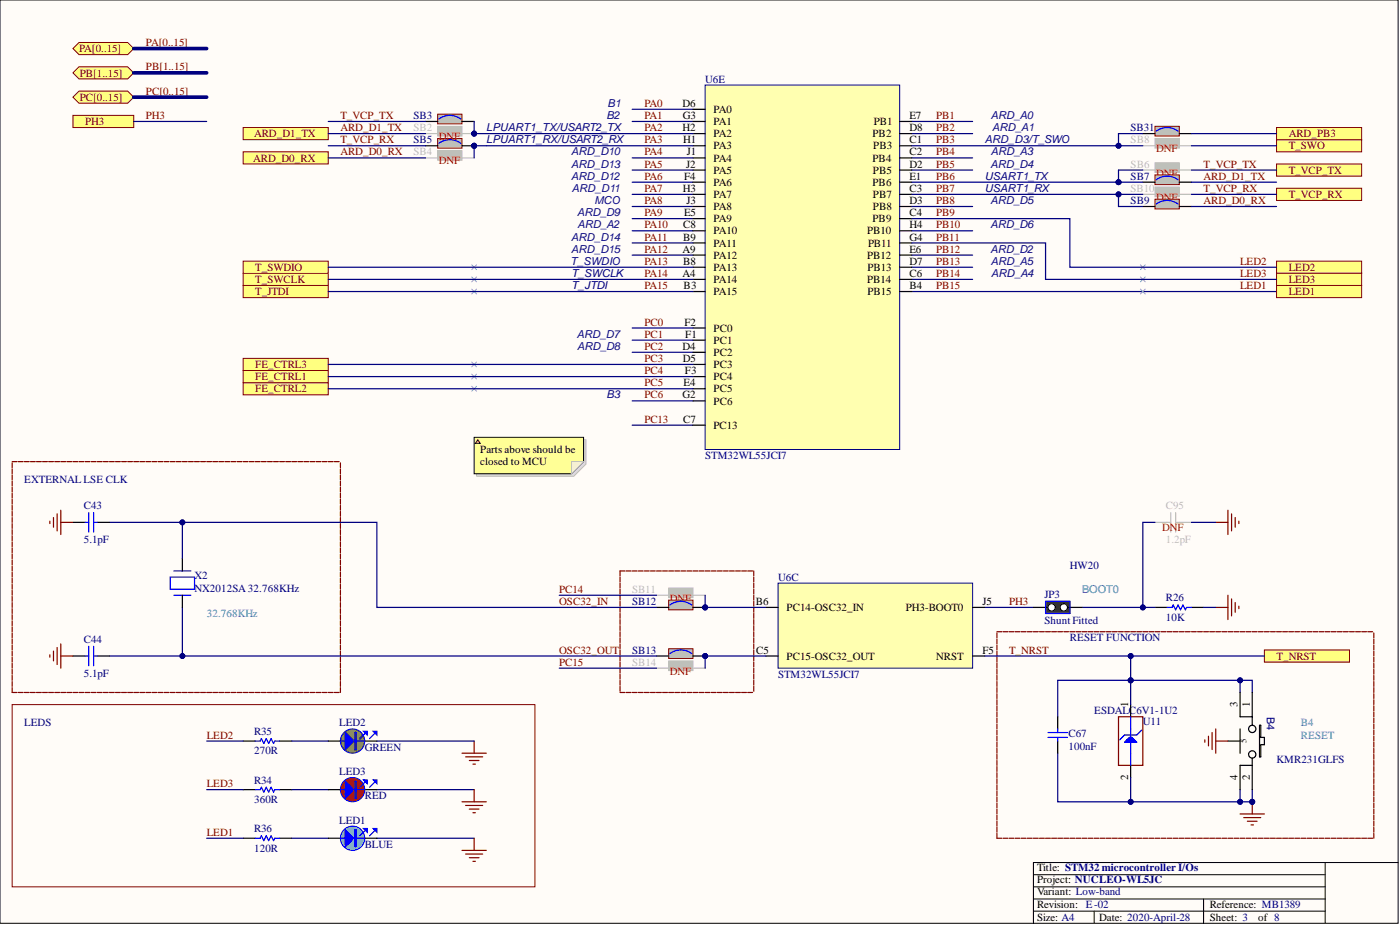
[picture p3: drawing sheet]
<svg xmlns="http://www.w3.org/2000/svg" width="292mm" height="193mm" viewBox="0 0 292 193" stroke-linecap="round" stroke-linejoin="round" font-family="sans-serif">
<defs><g id="words">
<g font-size="2.3" fill="#800000">
<text x="16.5" y="10.9">PA[0..15]</text>
<text x="30.4" y="9.6">PA[0..15]</text>
<text x="16.7" y="16">PB[1..15]</text>
<text x="30.4" y="14.7">PB[1..15]</text>
<text x="16.7" y="21">PC[0..15]</text>
<text x="30.4" y="19.8">PC[0..15]</text>
<text x="134.4" y="22.3">PA0</text>
<text x="17.8" y="26.1">PH3</text>
<text x="30.4" y="24.8">PH3</text>
<text x="53" y="28.6">ARD_D1_TX</text>
<text x="71" y="29.9">T_VCP_RX</text>
<text x="71" y="24.8">T_VCP_TX</text>
<text x="71" y="27.4">ARD_D1_TX</text>
<text x="134.4" y="24.8">PA1</text>
<text x="134.4" y="29.9">PA3</text>
<text x="134.4" y="27.4">PA2</text>
<text x="195.3" y="24.8">PB1</text>
<text x="195.3" y="27.4">PB2</text>
<text x="195.3" y="29.9">PB3</text>
<text x="268.9" y="28.6">ARD_PB3</text>
<text x="52.8" y="33.7">ARD_D0_RX</text>
<text x="71" y="32.4">ARD_D0_RX</text>
<text x="134.4" y="32.4">PA4</text>
<text x="134.4" y="35">PA5</text>
<text x="195.3" y="35">PB5</text>
<text x="195.3" y="32.4">PB4</text>
<text x="251.1" y="35">T_VCP_TX</text>
<text x="268.9" y="31.2">T_SWO</text>
<text x="134.4" y="37.5">PA6</text>
<text x="134.4" y="40">PA7</text>
<text x="195.3" y="37.5">PB6</text>
<text x="195.3" y="40">PB7</text>
<text x="251.1" y="40">T_VCP_RX</text>
<text x="251.1" y="37.5">ARD_D1_TX</text>
<text x="268.9" y="36.2">T_VCP_TX</text>
<text x="268.9" y="41.3">T_VCP_RX</text>
<text x="134.4" y="45.1">PA9</text>
<text x="134.4" y="47.6">PA10</text>
<text x="134.4" y="42.6">PA8</text>
<text x="195.3" y="42.6">PB8</text>
<text x="195.3" y="47.6">PB10</text>
<text x="195.3" y="45.1">PB9</text>
<text x="251.1" y="42.6">ARD_D0_RX</text>
<text x="134.4" y="50.2">PA11</text>
<text x="134.4" y="52.7">PA12</text>
<text x="195.3" y="52.7">PB12</text>
<text x="195.3" y="50.2">PB11</text>
<text x="53.3" y="59">T_SWCLK</text>
<text x="53.3" y="56.5">T_SWDIO</text>
<text x="134.4" y="57.8">PA14</text>
<text x="134.4" y="55.2">PA13</text>
<text x="195.3" y="57.8">PB14</text>
<text x="195.3" y="55.2">PB13</text>
<text x="258.7" y="55.2">LED2</text>
<text x="258.7" y="57.8">LED3</text>
<text x="268.9" y="56.5">LED2</text>
<text x="268.9" y="59">LED3</text>
<text x="53.3" y="61.6">T_JTDI</text>
<text x="134.4" y="60.3">PA15</text>
<text x="195.3" y="60.3">PB15</text>
<text x="258.7" y="60.3">LED1</text>
<text x="268.9" y="61.6">LED1</text>
<text x="134.4" y="67.9">PC0</text>
<text x="134.4" y="70.5">PC1</text>
<text x="53.3" y="76.8">FE_CTRL3</text>
<text x="134.4" y="73">PC2</text>
<text x="134.4" y="75.5">PC3</text>
<text x="53.3" y="81.9">FE_CTRL2</text>
<text x="53.3" y="79.3">FE_CTRL1</text>
<text x="134.4" y="78.1">PC4</text>
<text x="134.4" y="83.1">PC6</text>
<text x="134.4" y="80.6">PC5</text>
<text x="134.4" y="88.2">PC13</text>
<text x="116.7" y="123.7">PC14</text>
<text x="116.7" y="126.2">OSC32_IN</text>
<text x="210.5" y="126.2">PH3</text>
<text x="116.7" y="136.3">OSC32_OUT</text>
<text x="210.5" y="136.3">T_NRST</text>
<text x="266.3" y="137.6">T_NRST</text>
<text x="116.7" y="138.9">PC15</text>
<text x="43.1" y="154.1">LED2</text>
<text x="43.1" y="164.2">LED3</text>
<text x="43.1" y="174.4">LED1</text>
</g>
<g font-size="2.3" fill="#000080">
<text x="147.1" y="17.2">U6E</text>
<text x="86.2" y="29.9">SB5</text>
<text x="86.2" y="24.8">SB3</text>
<text x="101.5" y="27.4">LPUART1_TX/USART2_TX</text>
<text x="101.5" y="29.9">LPUART1_RX/USART2_RX</text>
<text x="235.9" y="27.4">SB31</text>
<text x="205.5" y="40">USART1_RX</text>
<text x="205.5" y="37.5">USART1_TX</text>
<text x="235.9" y="37.5">SB7</text>
<text x="235.9" y="42.6">SB9</text>
<text x="119.2" y="57.8">T_SWCLK</text>
<text x="119.2" y="60.3">T_JTDI</text>
<text x="147.1" y="95.8">STM32WL55JCI7</text>
<text x="5.1" y="100.9">EXTERNAL LSE CLK</text>
<text x="17.5" y="106.2">C43</text>
<text x="17.5" y="113.3">5.1pF</text>
<text x="223.2" y="118.6">HW20</text>
<text x="40.6" y="123.4">NX2012SA32.768KHz</text>
<text x="40.6" y="120.9">X2</text>
<text x="162.3" y="121.1">U6C</text>
<text x="217.9" y="124.7">JP3</text>
<text x="243.3" y="125.4">R26</text>
<text x="131.9" y="126.2">SB12</text>
<text x="217.9" y="130.3">Shunt Fitted</text>
<text x="243.3" y="129.5">10K</text>
<text x="17.5" y="134.1">C44</text>
<text x="131.9" y="136.3">SB13</text>
<text x="223.2" y="133.8">RESET FUNCTION</text>
<text x="17.5" y="141.2">5.1pF</text>
<text x="162.3" y="141.4">STM32WL55JCI7</text>
<text x="228.3" y="149">ESDALC6V1-1U2</text>
<text x="264.3" y="149.5" transform="rotate(90 264.3 149.5)">B4</text>
<text x="5.1" y="151.6">LEDS</text>
<text x="53" y="153.3">R35</text>
<text x="70.8" y="151.6">LED2</text>
<text x="223" y="153.8">C67</text>
<text x="238.4" y="151.3">U11</text>
<text x="53" y="157.4">270R</text>
<text x="70.8" y="161.7">LED3</text>
<text x="76.1" y="156.6">GREEN</text>
<text x="223" y="156.4">100nF</text>
<text x="266.3" y="159.2">KMR231GLFS</text>
<text x="53" y="167.5">360R</text>
<text x="53" y="163.5">R34</text>
<text x="76.1" y="166.8">RED</text>
<text x="53" y="173.6">R36</text>
<text x="70.8" y="171.8">LED1</text>
<text x="53" y="177.7">120R</text>
<text x="76.1" y="176.9">BLUE</text>
</g>
<g font-size="2.3" fill="#11037f">
<text x="126.7" y="22.3">B1</text>
<text x="126.6" y="24.8">B2</text>
<text x="206.7" y="24.8">ARD_A0</text>
<text x="207" y="27.4">ARD_A1</text>
<text x="119.1" y="35">ARD_D13</text>
<text x="119.1" y="32.4">ARD_D10</text>
<text x="206.6" y="35">ARD_D4</text>
<text x="206.7" y="32.4">ARD_A3</text>
<text x="119.1" y="37.5">ARD_D12</text>
<text x="119.3" y="40">ARD_D11</text>
<text x="120.4" y="45.1">ARD_D9</text>
<text x="120.5" y="47.6">ARD_A2</text>
<text x="206.6" y="47.6">ARD_D6</text>
<text x="206.6" y="42.6">ARD_D5</text>
<text x="119.1" y="50.2">ARD_D14</text>
<text x="119.1" y="52.7">ARD_D15</text>
<text x="206.6" y="52.7">ARD_D2</text>
<text x="206.7" y="55.2">ARD_A5</text>
<text x="206.8" y="57.8">ARD_A4</text>
<text x="120.3" y="70.5">ARD_D7</text>
<text x="120.4" y="73">ARD_D8</text>
<text x="126.6" y="83.1">B3</text>
</g>
<g font-size="2.3">
<text x="142.4" y="22.3">D6</text>
<text x="148.9" y="23.6">PA0</text>
<text x="142.4" y="27.4">H2</text>
<text x="142.5" y="24.8">G3</text>
<text x="142.6" y="29.9">H1</text>
<text x="148.9" y="26.1">PA1</text>
<text x="148.9" y="28.6">PA2</text>
<text x="182" y="28.6">PB2</text>
<text x="182.3" y="26.1">PB1</text>
<text x="189.7" y="24.8">E7</text>
<text x="189.7" y="27.4">D8</text>
<text x="189.7" y="29.9">C1</text>
<text x="143.1" y="35">J2</text>
<text x="143.3" y="32.4">J1</text>
<text x="148.9" y="31.2">PA3</text>
<text x="148.9" y="33.7">PA4</text>
<text x="182" y="33.7">PB4</text>
<text x="182.2" y="31.2">PB3</text>
<text x="189.7" y="32.4">C2</text>
<text x="189.7" y="35">D2</text>
<text x="142.5" y="40">H3</text>
<text x="142.7" y="37.5">F4</text>
<text x="148.9" y="38.8">PA6</text>
<text x="148.9" y="41.3">PA7</text>
<text x="148.9" y="36.2">PA5</text>
<text x="182" y="38.8">PB6</text>
<text x="182.1" y="36.2">PB5</text>
<text x="182.1" y="41.3">PB7</text>
<text x="189.7" y="37.5">E1</text>
<text x="189.7" y="40">C3</text>
<text x="142.6" y="47.6">C8</text>
<text x="142.7" y="45.1">E5</text>
<text x="143.2" y="42.6">J3</text>
<text x="148.9" y="43.8">PA8</text>
<text x="148.9" y="46.4">PA9</text>
<text x="182" y="46.4">PB9</text>
<text x="182.1" y="43.8">PB8</text>
<text x="189.7" y="42.6">D3</text>
<text x="189.7" y="45.1">C4</text>
<text x="189.7" y="47.6">H4</text>
<text x="142.4" y="52.7">A9</text>
<text x="142.6" y="50.2">B9</text>
<text x="148.9" y="48.9">PA10</text>
<text x="148.9" y="51.4">PA11</text>
<text x="148.9" y="54">PA12</text>
<text x="180.9" y="54">PB12</text>
<text x="180.9" y="48.9">PB10</text>
<text x="181.1" y="51.4">PB11</text>
<text x="189.7" y="52.7">E6</text>
<text x="189.7" y="50.2">G4</text>
<text x="142.4" y="57.8">A4</text>
<text x="142.6" y="55.2">B8</text>
<text x="148.9" y="56.5">PA13</text>
<text x="148.9" y="59">PA14</text>
<text x="180.9" y="59">PB14</text>
<text x="181" y="56.5">PB13</text>
<text x="189.7" y="55.2">D7</text>
<text x="189.7" y="57.8">C6</text>
<text x="142.6" y="60.3">B3</text>
<text x="148.9" y="61.6">PA15</text>
<text x="181" y="61.6">PB15</text>
<text x="189.7" y="60.3">B4</text>
<text x="142.8" y="67.9">F2</text>
<text x="143" y="70.5">F1</text>
<text x="148.9" y="69.2">PC0</text>
<text x="148.9" y="71.7">PC1</text>
<text x="142.4" y="73">D4</text>
<text x="142.5" y="75.5">D5</text>
<text x="148.9" y="74.3">PC2</text>
<text x="148.9" y="76.8">PC3</text>
<text x="142.4" y="83.1">G2</text>
<text x="142.6" y="80.6">E4</text>
<text x="142.9" y="78.1">F3</text>
<text x="148.9" y="79.3">PC4</text>
<text x="148.9" y="81.9">PC5</text>
<text x="142.6" y="88.2">C7</text>
<text x="148.9" y="84.4">PC6</text>
<text x="148.9" y="89.5">PC13</text>
<text x="100.2" y="94.5">Parts above should be</text>
<text x="100.2" y="97.1">closed to MCU</text>
<text x="157.7" y="126.2">B6</text>
<text x="164.1" y="127.5">PC14-OSC32_IN</text>
<text x="189" y="127.5">PH3-BOOT0</text>
<text x="205" y="126.2">J5</text>
<text x="157.8" y="136.3">C5</text>
<text x="164.1" y="137.6">PC15-OSC32_OUT</text>
<text x="195.3" y="137.6">NRST</text>
<text x="205" y="136.3">F5</text>
<text x="235.4" y="147.5" transform="rotate(-90 235.4 147.5)">1</text>
<text x="258.2" y="147.5" transform="rotate(-90 258.2 147.5)">3</text>
<text x="260.8" y="147.5" transform="rotate(-90 260.8 147.5)">1</text>
<text x="235.4" y="162.7" transform="rotate(-90 235.4 162.7)">2</text>
<text x="258.2" y="162.8" transform="rotate(-90 258.2 162.8)">4</text>
<text x="260.8" y="162.7" transform="rotate(-90 260.8 162.7)">2</text>
<text x="216.4" y="181.7">Title: STM32 microcontroller I/Os</text>
<text x="216.4" y="184.3">Project: NUCLEO-WL5JC</text>
<text x="216.4" y="189.3">Revision: E-02</text>
<text x="216.4" y="186.8">Variant: Low-band</text>
<text x="252.4" y="189.3">Reference: MB1389</text>
<text x="216.4" y="192.1">Size: A4</text>
<text x="229.3" y="192.1">Date: 2020-April-28</text>
<text x="252.4" y="192.1">Sheet: 3</text>
<text x="262.5" y="192.1">of 8</text>
</g>
<g font-size="2.3" fill="#bfbebc">
<text x="86.2" y="27.4">SB2</text>
<text x="235.9" y="29.9">SB8</text>
<text x="86.2" y="32.4">SB4</text>
<text x="235.9" y="35">SB6</text>
<text x="235.9" y="40">SB10</text>
<text x="243.3" y="106.2">C95</text>
<text x="243.3" y="113.3">1.2pF</text>
<text x="131.9" y="123.7">SB11</text>
<text x="131.9" y="138.9">SB14</text>
</g>
<g font-size="2.3" fill="#f00">
<text x="91.6" y="29.2">DNF</text>
<text x="91.6" y="34.3">DNF</text>
<text x="241.2" y="31.8">DNF</text>
<text x="241.2" y="41.9">DNF</text>
<text x="241.2" y="36.8">DNF</text>
<text x="242.5" y="110.7">DN</text>
<text x="245.7" y="110.7">F</text>
<text x="139.8" y="125.5">DNF</text>
<text x="139.8" y="140.7">DNF</text>
</g>
<g font-size="2.3" fill="#0c0087">
<text x="205.5" y="29.9">ARD_D3/T_SWO</text>
<text x="124" y="42.6">MCO</text>
<text x="119.1" y="55.2">T_SWDIO</text>
</g>
<g font-size="2.3" fill="#009cca">
<text x="225.8" y="123.7">BOOT0</text>
<text x="43.1" y="128.7">32.768KHz</text>
<text x="271.4" y="154.1">RESET</text>
<text x="271.4" y="151.6">B4</text>
</g>
<text font-size="1.9" x="260.1" y="155" transform="rotate(-90 260.1 155)">5</text>
</g></defs>
<path d="M0 0h291.7v192.6h-291.7z" fill-rule="evenodd" fill="#fffcf8"/>
<path d="M0 0h291.7v192.6h-291.7z" fill="none" stroke="#000" stroke-width=".21"/>
<path d="M0 0h291.7v192.6h-291.7z" fill-rule="evenodd" fill="#fffcf8"/>
<path d="M0 0h291.7v192.6h-291.7zM276.5 179.9v12.7M291.7 179.9h-76.1v12.7M215.6 182.5h60.9M215.6 185h60.9M215.6 190.1h60.9M215.6 187.5h60.9M228.3 190.1v2.5M251.1 187.5v5.1" fill="none" stroke="#000" stroke-width=".21"/>
<g fill="none" stroke="#800000" stroke-width=".25">
<path d="M10.4 108.7v.5M11.2 108v2M11.9 107.2v3.5M12.7 106.4v5.1M12.7 109h2.5M10.4 136.6v.5M11.2 135.8v2.1M11.9 135.1v3.5M12.7 134.3v5.1M12.7 136.9h2.5M253.7 126.7h2.5M256.2 124.2v5.1"/>
<path d="M257 124.9v3.6M257.7 125.7v2M258.5 126.5v.5"/>
</g>
<path d="M263.8 135.6h17.8v2.5h-17.8z" fill-rule="evenodd" fill="#ffff80"/>
<path d="M263.8 135.6h17.8v2.5h-17.8z" fill="none" stroke="#800000" stroke-width=".21"/>
<path d="M15.2 10.1l1.3-1.2h10.1l1.3 1.2-1.3 1.3h-10.1z" fill-rule="evenodd" fill="#ffff80"/>
<path d="M15.2 10.1l1.3-1.2h10.1l1.3 1.2-1.3 1.3h-10.1z" fill="none" stroke="#800000" stroke-width=".21"/>
<path d="M15.2 15.2l1.3-1.3h10.1l1.3 1.3-1.3 1.3h-10.1z" fill-rule="evenodd" fill="#ffff80"/>
<path d="M15.2 15.2l1.3-1.3h10.1l1.3 1.3-1.3 1.3h-10.1z" fill="none" stroke="#800000" stroke-width=".21"/>
<path d="M15.2 20.3l1.3-1.3h10.1l1.3 1.3-1.3 1.2h-10.1z" fill-rule="evenodd" fill="#ffff80"/>
<path d="M15.2 20.3l1.3-1.3h10.1l1.3 1.3-1.3 1.2h-10.1z" fill="none" stroke="#800000" stroke-width=".21"/>
<path d="M241 126.7h2.5M248.6 126.7h2.5" fill="none" stroke="#000" stroke-width=".25"/>
<path d="M243.5 126.7h1l.3-.5 .5 1 .5-1 .5 1 .5-1 .5 1 .3-.5h1" fill="none" stroke="#00f" stroke-width=".25"/>
<path d="M258.7 169.8h5.1M259.5 170.6h3.5M260.3 171.3h2M261 172.1h.5M261.3 167.3v2.5" fill="none" stroke="#800000" stroke-width=".25"/>
<circle cx="261.3" cy="167.3" r=".51" fill="#000080"/>
<circle cx="261.3" cy="167.3" r=".51" fill="none" stroke="#000080" stroke-width=".21"/>
<path d="M241 28.9h5.1v2h-5.1z" fill-rule="evenodd" fill="#bfbebc"/>
<path d="M241 28.9h5.1v2h-5.1z" fill="none" stroke="#bfbebc" stroke-width=".21"/>
<path d="M238.4 30.4h2.6M241.2 29.9a3.8 3.8 0 0 1 4.6 0M246.1 30.4h2.5" fill="none" stroke="#bfbebc" stroke-width=".25"/>
<path d="M139.5 122.7h5.1v2h-5.1z" fill-rule="evenodd" fill="#bfbebc"/>
<path d="M139.5 122.7h5.1v2h-5.1z" fill="none" stroke="#bfbebc" stroke-width=".21"/>
<path d="M137 124.2h2.5M139.8 123.7a3.8 3.8 0 0 1 4.5 0M144.6 124.2h2.5" fill="none" stroke="#bfbebc" stroke-width=".25"/>
<path d="M139.5 137.9h5.1v2h-5.1z" fill-rule="evenodd" fill="#bfbebc"/>
<path d="M139.5 137.9h5.1v2h-5.1z" fill="none" stroke="#bfbebc" stroke-width=".21"/>
<path d="M137 139.4h2.5M139.8 138.9a3.8 3.8 0 0 1 4.5 0M144.6 139.4h2.5" fill="none" stroke="#bfbebc" stroke-width=".25"/>
<g fill="none" stroke="#800000" stroke-width=".25">
<path d="M2.5 96.6v1M2.5 97.8v1M2.5 99.1v1M2.5 96.3h1.1M3.8 96.3h1M5.1 96.3h1M6.3 96.3h1.1M7.6 96.3h1M8.9 96.3h1M10.1 96.3h1.1M11.4 96.3h1M12.7 96.3h1"/>
<path d="M14 96.3h1M15.2 96.3h1M16.5 96.3h1M17.8 96.3h1M19 96.3h1M20.3 96.3h1M21.6 96.3h1M22.8 96.3h1M24.1 96.3h1M25.4 96.3h1M26.6 96.3h1M27.9 96.3h1"/>
<path d="M29.2 96.3h1M30.4 96.3h1.1M31.7 96.3h1M33 96.3h1M34.2 96.3h1.1M35.5 96.3h1M36.8 96.3h1M38 96.3h1.1M39.3 96.3h1M40.6 96.3h1M41.9 96.3h1M43.1 96.3h1"/>
<path d="M44.4 96.3h1M45.7 96.3h1M46.9 96.3h1M48.2 96.3h1M49.5 96.3h1M50.7 96.3h1M52 96.3h1M53.3 96.3h1M54.5 96.3h1.1M55.8 96.3h1M57.1 96.3h1M58.3 96.3h1.1"/>
<path d="M59.6 96.3h1M60.9 96.3h1M62.1 96.3h1.1M63.4 96.3h1M64.7 96.3h1M66 96.3h1M67.2 96.3h1M68.5 96.3h1M69.8 96.3h1M71 96.6v1M71 97.8v1M71 99.1v1"/>
<path d="M2.5 100.4v1M2.5 101.6v1M2.5 102.9v1M2.5 104.2v1M2.5 105.4v1M2.5 106.7v1M2.5 108v1M2.5 109.2v1M2.5 110.5v1M2.5 111.8v1M2.5 113v1M2.5 114.3v1"/>
<path d="M2.5 115.6v1M2.5 116.8v1M2.5 118.1v1M2.5 119.4v1M71 100.4v1M71 101.6v1M71 102.9v1M71 104.2v1M71 105.4v1M71 106.7v1M71 108v1M71 109.2v1"/>
<path d="M71 110.5v1M71 111.8v1M71 113v1M71 114.3v1M71 115.6v1M71 116.8v1M71 118.1v1M71 119.4v1M130.4 119.1h-1v1M130.6 119.1h1M131.9 119.1h1M133.2 119.1h1"/>
<path d="M134.4 119.1h1.1M135.7 119.1h1M137 119.1h1M138.2 119.1h1.1M139.5 119.1h1M140.8 119.1h1M142 119.1h1.1M143.3 119.1h1M144.6 119.1h1M145.9 119.1h1M147.1 119.1h1M148.4 119.1h1"/>
<path d="M149.7 119.1h1M150.9 119.1h1M152.2 119.1h1M153.5 119.1h1M154.7 119.1h1M156 119.1h1M157.3 119.1v1M2.5 120.6v1M2.5 121.9v1M2.5 123.2v1M2.5 124.4v1M2.5 125.7v1"/>
<path d="M2.5 127v1M2.5 128.2v1.1M2.5 129.5v1M2.5 130.8v1M2.5 132v1.1M2.5 133.3v1M2.5 134.6v1M2.5 135.8v1.1M2.5 137.1v1M2.5 138.4v1M2.5 139.6v1.1M71 120.6v1"/>
<path d="M71 121.9v1M71 123.2v1M71 124.4v1M71 125.7v1M71 127v1M71 128.2v1.1M71 129.5v1M71 130.8v1M71 132v1.1M71 133.3v1M71 134.6v1M71 135.8v1.1"/>
<path d="M71 137.1v1M71 138.4v1M71 139.6v1.1M129.4 120.4v1M129.4 121.6v1.1M129.4 122.9v1M129.4 124.2v1M129.4 125.4v1.1M129.4 126.7v1M129.4 128v1M129.4 129.3v1M129.4 130.5v1"/>
<path d="M129.4 131.8v1M129.4 133.1v1M129.4 134.3v1M129.4 135.6v1M129.4 136.9v1M129.4 138.1v1M129.4 139.4v1M157.3 120.4v1M157.3 121.6v1.1M157.3 122.9v1M157.3 124.2v1M157.3 125.4v1.1"/>
<path d="M157.3 126.7v1M157.3 128v1M157.3 129.3v1M157.3 130.5v1M157.3 131.8v1M157.3 133.1v1M157.3 134.3v1M157.3 135.6v1M157.3 136.9v1M157.3 138.1v1M157.3 139.4v1M208 132v1.1"/>
<path d="M208 133.3v1M208 134.6v1M208 135.8v1.1M208 137.1v1M208 138.4v1M208 139.6v1.1M286.6 132v1.1M286.6 133.3v1M286.6 134.6v1M286.6 135.8v1.1M286.6 137.1v1M286.6 138.4v1"/>
<path d="M286.6 139.6v1.1M2.5 140.9v1M2.5 142.2v1M2.5 143.4v1.1h1.1M3.8 144.5h1M5.1 144.5h1M6.3 144.5h1.1M7.6 144.5h1M8.9 144.5h1M10.1 144.5h1.1M11.4 144.5h1M12.7 144.5h1"/>
<path d="M14 144.5h1M15.2 144.5h1M16.5 144.5h1M17.8 144.5h1M19 144.5h1M20.3 144.5h1M21.6 144.5h1M22.8 144.5h1M24.1 144.5h1M25.4 144.5h1M26.6 144.5h1M27.9 144.5h1"/>
<path d="M29.2 144.5h1M30.4 144.5h1.1M31.7 144.5h1M33 144.5h1M34.2 144.5h1.1M35.5 144.5h1M36.8 144.5h1M38 144.5h1.1M39.3 144.5h1M40.6 144.5h1M41.9 144.5h1M43.1 144.5h1"/>
<path d="M44.4 144.5h1M45.7 144.5h1M46.9 144.5h1M48.2 144.5h1M49.5 144.5h1M50.7 144.5h1M52 144.5h1M53.3 144.5h1M54.5 144.5h1.1M55.8 144.5h1M57.1 144.5h1M58.3 144.5h1.1"/>
<path d="M59.6 144.5h1M60.9 144.5h1M62.1 144.5h1.1M63.4 144.5h1M64.7 144.5h1M66 144.5h1M67.2 144.5h1M68.5 144.5h1M69.8 144.5h1M71 140.9v1M71 142.2v1M71 143.4v1.1"/>
<path d="M129.4 144.5h1M129.4 140.7v1M129.4 141.9v1M129.4 143.2v1M130.6 144.5h1M131.9 144.5h1M133.2 144.5h1M134.4 144.5h1.1M135.7 144.5h1M137 144.5h1M138.2 144.5h1.1M139.5 144.5h1"/>
<path d="M140.8 144.5h1M142 144.5h1.1M143.3 144.5h1M144.6 144.5h1M145.9 144.5h1M147.1 144.5h1M148.4 144.5h1M149.7 144.5h1M150.9 144.5h1M152.2 144.5h1M153.5 144.5h1M154.7 144.5h1"/>
<path d="M156 144.5h1M157.3 140.7v1M157.3 141.9v1M157.3 143.2v1M208 140.9v1M208 142.2v1M208 143.4v1.1M208 144.7v1M208 146v1M208 147.2v1.1M208 148.5v1M208 149.8v1"/>
<path d="M208 151v1.1M208 152.3v1M208 153.6v1M208 154.9v1M208 156.1v1M208 157.4v1M208 158.7v1M208 159.9v1M286.6 140.9v1M286.6 142.2v1M286.6 143.4v1.1M286.6 144.7v1"/>
<path d="M286.6 146v1M286.6 147.2v1.1M286.6 148.5v1M286.6 149.8v1M286.6 151v1.1M286.6 152.3v1M286.6 153.6v1M286.6 154.9v1M286.6 156.1v1M286.6 157.4v1M286.6 158.7v1M286.6 159.9v1"/>
<path d="M208 161.2v1M208 162.5v1M208 163.7v1M208 165v1M208 166.3v1M208 167.5v1M208 168.8v1M208 170.1v1M208 171.3v1M208 172.6v1M208 173.9v1h1M209.3 174.9h1"/>
<path d="M210.5 174.9h1.1M211.8 174.9h1M213.1 174.9h1M214.3 174.9h1.1M215.6 174.9h1M216.9 174.9h1M218.1 174.9h1.1M219.4 174.9h1M220.7 174.9h1M222 174.9h1M223.2 174.9h1M224.5 174.9h1"/>
<path d="M225.8 174.9h1M227 174.9h1M228.3 174.9h1M229.6 174.9h1M230.8 174.9h1M232.1 174.9h1M233.4 174.9h1M234.6 174.9h1.1M235.9 174.9h1M237.2 174.9h1M238.4 174.9h1.1M239.7 174.9h1"/>
<path d="M241 174.9h1M242.2 174.9h1.1M243.5 174.9h1M244.8 174.9h1M246.1 174.9h1M247.3 174.9h1M248.6 174.9h1M249.9 174.9h1M251.1 174.9h1M252.4 174.9h1M253.7 174.9h1M254.9 174.9h1"/>
<path d="M256.2 174.9h1M257.5 174.9h1M258.7 174.9h1M260 174.9h1M261.3 174.9h1M262.5 174.9h1.1M263.8 174.9h1M265.1 174.9h1M266.3 174.9h1.1M267.6 174.9h1M268.9 174.9h1M270.1 174.9h1.1"/>
<path d="M271.4 174.9h1M272.7 174.9h1M274 174.9h1M275.2 174.9h1M276.5 174.9h1M277.8 174.9h1M279 174.9h1M280.3 174.9h1M281.6 174.9h1M282.8 174.9h1M284.1 174.9h1M285.4 174.9h1"/>
<path d="M286.6 161.2v1M286.6 162.5v1M286.6 163.7v1M286.6 165v1M286.6 166.3v1M286.6 167.5v1M286.6 168.8v1M286.6 170.1v1M286.6 171.3v1M286.6 172.6v1M286.6 173.9v1"/>
</g>
<circle cx="98.9" cy="30.4" r=".51" fill="#000080"/>
<circle cx="98.9" cy="30.4" r=".51" fill="none" stroke="#000080" stroke-width=".21"/>
<path d="M91.3 28.9h5.1v2h-5.1z" fill-rule="evenodd" fill="#c0c0c0"/>
<path d="M91.3 28.9h5.1v2h-5.1z" fill="none" stroke="#800000" stroke-width=".21"/>
<path d="M88.8 30.4h2.5M96.4 30.4h2.5" fill="none" stroke="#000" stroke-width=".25"/>
<circle cx="98.9" cy="30.4" r=".51" fill="#000080"/>
<circle cx="98.9" cy="30.4" r=".51" fill="none" stroke="#000080" stroke-width=".21"/>
<path d="M91.6 29.9a3.8 3.8 0 0 1 4.5 0" fill="none" stroke="#00f" stroke-width=".25"/>
<path d="M91.3 23.8h5.1v2h-5.1z" fill-rule="evenodd" fill="#c0c0c0"/>
<path d="M91.3 23.8h5.1v2h-5.1z" fill="none" stroke="#800000" stroke-width=".21"/>
<path d="M88.8 25.3h2.5M96.4 25.3h2.5" fill="none" stroke="#000" stroke-width=".25"/>
<path d="M91.6 24.8a3.8 3.8 0 0 1 4.5 0" fill="none" stroke="#00f" stroke-width=".25"/>
<path d="M241 39h5.1v2.1h-5.1z" fill-rule="evenodd" fill="#bfbebc"/>
<path d="M241 39h5.1v2.1h-5.1z" fill="none" stroke="#bfbebc" stroke-width=".21"/>
<path d="M238.4 40.5h2.6M241.2 40a3.8 3.8 0 0 1 4.6 0M246.1 40.5h2.5" fill="none" stroke="#bfbebc" stroke-width=".25"/>
<path d="M241 34h5.1v2h-5.1z" fill-rule="evenodd" fill="#bfbebc"/>
<path d="M241 34h5.1v2h-5.1z" fill="none" stroke="#bfbebc" stroke-width=".21"/>
<path d="M238.4 35.5h2.6M241.2 35a3.8 3.8 0 0 1 4.6 0M246.1 35.5h2.5" fill="none" stroke="#bfbebc" stroke-width=".25"/>
<path d="M241 41.6h5.1v2h-5.1z" fill-rule="evenodd" fill="#c0c0c0"/>
<path d="M241 41.6h5.1v2h-5.1z" fill="none" stroke="#800000" stroke-width=".21"/>
<path d="M238.4 43.1h2.6M246.1 43.1h2.5" fill="none" stroke="#000" stroke-width=".25"/>
<path d="M241.2 42.6a3.8 3.8 0 0 1 4.6 0" fill="none" stroke="#00f" stroke-width=".25"/>
<circle cx="98.9" cy="27.9" r=".51" fill="#000080"/>
<circle cx="98.9" cy="27.9" r=".51" fill="none" stroke="#000080" stroke-width=".21"/>
<path d="M91.3 26.4h5.1v2h-5.1z" fill-rule="evenodd" fill="#bfbebc"/>
<path d="M91.3 26.4h5.1v2h-5.1z" fill="none" stroke="#bfbebc" stroke-width=".21"/>
<path d="M96.4 27.9h2.5" fill="none" stroke="#bfbebc" stroke-width=".25"/>
<circle cx="98.9" cy="27.9" r=".51" fill="#000080"/>
<circle cx="98.9" cy="27.9" r=".51" fill="none" stroke="#000080" stroke-width=".21"/>
<path d="M88.8 27.9h2.5M91.6 27.4a3.8 3.8 0 0 1 4.5 0" fill="none" stroke="#bfbebc" stroke-width=".25"/>
<path d="M241 36.5h5.1v2h-5.1z" fill-rule="evenodd" fill="#c0c0c0"/>
<path d="M241 36.5h5.1v2h-5.1z" fill="none" stroke="#800000" stroke-width=".21"/>
<path d="M238.4 38h2.6M246.1 38h2.5" fill="none" stroke="#000" stroke-width=".25"/>
<path d="M241.2 37.5a3.8 3.8 0 0 1 4.6 0" fill="none" stroke="#00f" stroke-width=".25"/>
<path d="M91.3 31.4h5.1v2h-5.1z" fill-rule="evenodd" fill="#bfbebc"/>
<path d="M91.3 31.4h5.1v2h-5.1z" fill="none" stroke="#bfbebc" stroke-width=".21"/>
<path d="M88.8 32.9h2.5M91.6 32.4a3.8 3.8 0 0 1 4.5 0M96.4 32.9h2.5" fill="none" stroke="#bfbebc" stroke-width=".25"/>
<path d="M50.7 31.7h17.8v2.5h-17.8z" fill-rule="evenodd" fill="#ffff80"/>
<path d="M50.7 31.7h17.8v2.5h-17.8z" fill="none" stroke="#800000" stroke-width=".21"/>
<path d="M50.7 26.6h17.8v2.5h-17.8z" fill-rule="evenodd" fill="#ffff80"/>
<path d="M50.7 26.6h17.8v2.5h-17.8z" fill="none" stroke="#800000" stroke-width=".21"/>
<g fill="none" stroke="#800000" stroke-width=".25">
<path d="M208 131.8h1M209.3 131.8h1M210.5 131.8h1.1M211.8 131.8h1M213.1 131.8h1M214.3 131.8h1.1M215.6 131.8h1M216.9 131.8h1M218.1 131.8h1.1M219.4 131.8h1M220.7 131.8h1M222 131.8h1"/>
<path d="M223.2 131.8h1M224.5 131.8h1M225.8 131.8h1M227 131.8h1M228.3 131.8h1M229.6 131.8h1M230.8 131.8h1M232.1 131.8h1M233.4 131.8h1M234.6 131.8h1.1M235.9 131.8h1M237.2 131.8h1"/>
<path d="M238.4 131.8h1.1M239.7 131.8h1M241 131.8h1M242.2 131.8h1.1M243.5 131.8h1M244.8 131.8h1M246.1 131.8h1M247.3 131.8h1M248.6 131.8h1M249.9 131.8h1M251.1 131.8h1M252.4 131.8h1"/>
<path d="M253.7 131.8h1M254.9 131.8h1M256.2 131.8h1M257.5 131.8h1M258.7 131.8h1M260 131.8h1M261.3 131.8h1M262.5 131.8h1.1M263.8 131.8h1M265.1 131.8h1M266.3 131.8h1.1M267.6 131.8h1"/>
<path d="M268.9 131.8h1M270.1 131.8h1.1M271.4 131.8h1M272.7 131.8h1M274 131.8h1M275.2 131.8h1M276.5 131.8h1M277.8 131.8h1M279 131.8h1M280.3 131.8h1M281.6 131.8h1M282.8 131.8h1"/>
<path d="M284.1 131.8h1M285.4 131.8h1"/>
</g>
<path d="M266.3 34.2h17.8v2.5h-17.8z" fill-rule="evenodd" fill="#ffff80"/>
<path d="M266.3 34.2h17.8v2.5h-17.8z" fill="none" stroke="#800000" stroke-width=".21"/>
<path d="M266.3 39.3h17.8v2.5h-17.8z" fill-rule="evenodd" fill="#ffff80"/>
<path d="M266.3 39.3h17.8v2.5h-17.8z" fill="none" stroke="#800000" stroke-width=".21"/>
<path d="M50.7 57h17.8v2.6h-17.8z" fill-rule="evenodd" fill="#ffff80"/>
<path d="M50.7 57h17.8v2.6h-17.8z" fill="none" stroke="#800000" stroke-width=".21"/>
<path d="M266.3 29.1h17.8v2.6h-17.8z" fill-rule="evenodd" fill="#ffff80"/>
<path d="M266.3 29.1h17.8v2.6h-17.8z" fill="none" stroke="#800000" stroke-width=".21"/>
<path d="M50.7 54.5h17.8v2.5h-17.8z" fill-rule="evenodd" fill="#ffff80"/>
<path d="M50.7 54.5h17.8v2.5h-17.8z" fill="none" stroke="#800000" stroke-width=".21"/>
<path d="M258.7 144.5v-2.6h2.6v2.6" fill="none" stroke="#000080" stroke-width=".25"/>
<circle cx="258.7" cy="141.9" r=".51" fill="#000080"/>
<circle cx="258.7" cy="141.9" r=".51" fill="none" stroke="#000080" stroke-width=".21"/>
<path d="M116.7 124.2h20.3M116.7 139.4h20.3M205.5 136.9h30.4M251.1 126.7h2.6" fill="none" stroke="#000080" stroke-width=".25"/>
<circle cx="235.9" cy="136.9" r=".51" fill="#000080"/>
<circle cx="235.9" cy="136.9" r=".51" fill="none" stroke="#000080" stroke-width=".21"/>
<path d="M68.5 25.3h20.3M68.5 30.4h20.3M68.5 32.9h20.3M68.5 27.9h20.3M190.2 25.3h12.7M190.2 35.5h12.7M190.2 27.9h12.7M248.6 35.5h17.7M248.6 38h17.7M248.6 40.5h17.7M248.6 43.1h17.7" fill="none" stroke="#000080" stroke-width=".25"/>
<path d="M27.9 10.1h15.2M27.9 15.2h15.2M27.9 20.3h15.2" fill="none" stroke="#000080" stroke-width=".76"/>
<path d="M98.4 55.2l1 1.1M98.4 57.8l1 1M99.4 55.2l-1 1.1M99.4 57.8l-1 1" fill="none" stroke="#8bb0c9" stroke-width=".21"/>
<path d="M50.7 59.6h17.8v2.5h-17.8z" fill-rule="evenodd" fill="#ffff80"/>
<path d="M50.7 59.6h17.8v2.5h-17.8z" fill="none" stroke="#800000" stroke-width=".21"/>
<path d="M190.2 32.9h12.7M248.6 30.4h17.7M205.5 126.7h10.1M225.8 126.7h15.2" fill="none" stroke="#000080" stroke-width=".25"/>
<circle cx="238.4" cy="126.7" r=".51" fill="#000080"/>
<circle cx="238.4" cy="126.7" r=".51" fill="none" stroke="#000080" stroke-width=".21"/>
<circle cx="147.1" cy="126.7" r=".51" fill="#000080"/>
<circle cx="147.1" cy="126.7" r=".51" fill="none" stroke="#000080" stroke-width=".21"/>
<path d="M139.5 125.2h5.1v2h-5.1z" fill-rule="evenodd" fill="#c0c0c0"/>
<path d="M139.5 125.2h5.1v2h-5.1z" fill="none" stroke="#800000" stroke-width=".21"/>
<path d="M137 126.7h2.5M144.6 126.7h2.5" fill="none" stroke="#000" stroke-width=".25"/>
<circle cx="147.1" cy="126.7" r=".51" fill="#000080"/>
<circle cx="147.1" cy="126.7" r=".51" fill="none" stroke="#000080" stroke-width=".21"/>
<path d="M139.8 126.2a3.8 3.8 0 0 1 4.5 0" fill="none" stroke="#00f" stroke-width=".25"/>
<circle cx="147.1" cy="136.9" r=".51" fill="#000080"/>
<circle cx="147.1" cy="136.9" r=".51" fill="none" stroke="#000080" stroke-width=".21"/>
<path d="M139.5 135.3h5.1v2.1h-5.1z" fill-rule="evenodd" fill="#c0c0c0"/>
<path d="M139.5 135.3h5.1v2.1h-5.1z" fill="none" stroke="#800000" stroke-width=".21"/>
<path d="M137 136.9h2.5M144.6 136.9h2.5" fill="none" stroke="#000" stroke-width=".25"/>
<circle cx="147.1" cy="136.9" r=".51" fill="#000080"/>
<circle cx="147.1" cy="136.9" r=".51" fill="none" stroke="#000080" stroke-width=".21"/>
<path d="M139.8 136.3a3.8 3.8 0 0 1 4.5 0M234.9 154.6h2M235.1 154.9v-.6h1.6v.6M235.4 154.9v-.8h1v.8M235.7 153.8l-1.1 1.1h2.6l-1-1.1M235.7 153.8h.5M235.7 153.8v1.1M235.9 149.5v10.2M236.2 153.8v1.1M238.2 152.3l-1 1h-2.6l-1 1" fill="none" stroke="#00f" stroke-width=".25"/>
<path d="M233.4 149.5h5v10.2h-5z" fill="none" stroke="#800000" stroke-width=".25"/>
<path d="M235.9 147v2.5M235.9 159.7v2.5" fill="none" stroke="#000" stroke-width=".25"/>
<path d="M258.7 164.7v2.6" fill="none" stroke="#000080" stroke-width=".25"/>
<circle cx="258.7" cy="167.3" r=".51" fill="#000080"/>
<circle cx="258.7" cy="167.3" r=".51" fill="none" stroke="#000080" stroke-width=".21"/>
<path d="M261.3 164.7v2.6" fill="none" stroke="#000080" stroke-width=".25"/>
<circle cx="261.3" cy="167.3" r=".51" fill="#000080"/>
<circle cx="261.3" cy="167.3" r=".51" fill="none" stroke="#000080" stroke-width=".21"/>
<path d="M235.9 162.2v5.1" fill="none" stroke="#000080" stroke-width=".25"/>
<circle cx="235.9" cy="167.3" r=".51" fill="#000080"/>
<circle cx="235.9" cy="167.3" r=".51" fill="none" stroke="#000080" stroke-width=".21"/>
<path d="M220.7 157.1v10.2h40.6" fill="none" stroke="#000080" stroke-width=".25"/>
<circle cx="235.9" cy="167.3" r=".51" fill="#000080"/>
<circle cx="235.9" cy="167.3" r=".51" fill="none" stroke="#000080" stroke-width=".21"/>
<circle cx="258.7" cy="167.3" r=".51" fill="#000080"/>
<circle cx="258.7" cy="167.3" r=".51" fill="none" stroke="#000080" stroke-width=".21"/>
<circle cx="261.3" cy="167.3" r=".51" fill="#000080"/>
<circle cx="261.3" cy="167.3" r=".51" fill="none" stroke="#000080" stroke-width=".21"/>
<path d="M235.9 141.9v5.1" fill="none" stroke="#000080" stroke-width=".25"/>
<circle cx="235.9" cy="141.9" r=".51" fill="#000080"/>
<circle cx="235.9" cy="141.9" r=".51" fill="none" stroke="#000080" stroke-width=".21"/>
<path d="M235.9 141.9h-15.2v7.6" fill="none" stroke="#000080" stroke-width=".25"/>
<circle cx="235.9" cy="141.9" r=".51" fill="#000080"/>
<circle cx="235.9" cy="141.9" r=".51" fill="none" stroke="#000080" stroke-width=".21"/>
<path d="M220.7 149.5v2.6M220.7 154.6v2.5" fill="none" stroke="#000" stroke-width=".25"/>
<path d="M218.7 152.8h4M218.7 153.8h4M220.7 152.1v.7M220.7 153.8v.8" fill="none" stroke="#00f" stroke-width=".25"/>
<path d="M38 109v7.6" fill="none" stroke="#000080" stroke-width=".25"/>
<circle cx="38" cy="109" r=".51" fill="#000080"/>
<circle cx="38" cy="109" r=".51" fill="none" stroke="#000080" stroke-width=".21"/>
<path d="M38 126.7v10.2" fill="none" stroke="#000080" stroke-width=".25"/>
<circle cx="38" cy="136.9" r=".51" fill="#000080"/>
<circle cx="38" cy="136.9" r=".51" fill="none" stroke="#000080" stroke-width=".21"/>
<g fill="none" stroke="#000080" stroke-width=".25">
<path d="M131.9 22.8h12.7M131.9 25.3h12.7M131.9 35.5h12.7M131.9 38h12.7M131.9 53.2h12.7M131.9 48.1h12.7M131.9 40.5h12.7M131.9 43.1h12.7M131.9 45.6h12.7M131.9 50.7h12.7M190.2 58.3h12.7M190.2 55.8h12.7"/>
<path d="M190.2 53.2h12.7M190.2 48.1h12.7M131.9 73.5h12.7M131.9 83.6h12.7M131.9 88.7h12.7"/>
</g>
<path d="M50.7 79.8h17.8v2.6h-17.8z" fill-rule="evenodd" fill="#ffff80"/>
<path d="M50.7 79.8h17.8v2.6h-17.8z" fill="none" stroke="#800000" stroke-width=".21"/>
<path d="M50.7 77.3h17.8v2.5h-17.8z" fill-rule="evenodd" fill="#ffff80"/>
<path d="M50.7 77.3h17.8v2.5h-17.8z" fill="none" stroke="#800000" stroke-width=".21"/>
<path d="M98.4 78.1l1 1M99.4 78.1l-1 1M98.4 80.6l1 1M99.4 80.6l-1 1" fill="none" stroke="#8bb0c9" stroke-width=".21"/>
<path d="M190.2 60.8h76.1" fill="none" stroke="#000080" stroke-width=".25"/>
<path d="M15.2 24.1h12.7v2.5h-12.7z" fill-rule="evenodd" fill="#ffff80"/>
<path d="M15.2 24.1h12.7v2.5h-12.7z" fill="none" stroke="#800000" stroke-width=".21"/>
<path d="M27.9 25.3h15.2" fill="none" stroke="#000080" stroke-width=".25"/>
<path d="M162.3 121.6h40.6v17.8h-40.6z" fill-rule="evenodd" fill="#ffffb0"/>
<path d="M162.3 121.6h40.6v17.8h-40.6z" fill="none" stroke="#000080" stroke-width=".21"/>
<path d="M159.8 126.7h2.5M159.8 136.9h2.5M202.9 126.7h2.6M202.9 136.9h2.6" fill="none" stroke="#000" stroke-width=".25"/>
<path d="M147.1 17.7h40.6v76.1h-40.6z" fill-rule="evenodd" fill="#ffffb0"/>
<path d="M147.1 17.7h40.6v76.1h-40.6z" fill="none" stroke="#000080" stroke-width=".21"/>
<g fill="none" stroke="#000" stroke-width=".25">
<path d="M144.6 22.8h2.5M144.6 25.3h2.5M144.6 27.9h2.5M144.6 38h2.5M144.6 32.9h2.5M144.6 35.5h2.5M144.6 30.4h2.5M187.7 25.3h2.5M187.7 27.9h2.5M187.7 38h2.5M187.7 32.9h2.5M187.7 35.5h2.5"/>
<path d="M187.7 30.4h2.5M144.6 40.5h2.5M144.6 43.1h2.5M144.6 53.2h2.5M144.6 55.8h2.5M144.6 58.3h2.5M144.6 48.1h2.5M144.6 50.7h2.5M144.6 45.6h2.5M187.7 40.5h2.5M187.7 43.1h2.5M187.7 53.2h2.5"/>
<path d="M187.7 55.8h2.5M187.7 58.3h2.5M187.7 48.1h2.5M187.7 50.7h2.5M187.7 45.6h2.5M144.6 68.4h2.5M144.6 71h2.5M144.6 73.5h2.5M144.6 60.8h2.5M144.6 76h2.5M144.6 78.6h2.5M187.7 60.8h2.5"/>
<path d="M144.6 81.1h2.5M144.6 83.6h2.5M144.6 88.7h2.5"/>
</g>
<path d="M98.4 60.3l1 1M99.4 60.3l-1 1" fill="none" stroke="#8bb0c9" stroke-width=".21"/>
<path d="M50.7 74.8h17.8v2.5h-17.8z" fill-rule="evenodd" fill="#ffff80"/>
<path d="M50.7 74.8h17.8v2.5h-17.8z" fill="none" stroke="#800000" stroke-width=".21"/>
<path d="M131.9 68.4h12.7M131.9 71h12.7M22.8 109h55.8v17.7h58.4" fill="none" stroke="#000080" stroke-width=".25"/>
<path d="M98.4 75.5l1 1M99.4 75.5l-1 1" fill="none" stroke="#8bb0c9" stroke-width=".21"/>
<circle cx="38" cy="109" r=".51" fill="#000080"/>
<circle cx="38" cy="109" r=".51" fill="none" stroke="#000080" stroke-width=".21"/>
<path d="M50.7 154.6h2.6M58.3 154.6h2.6" fill="none" stroke="#000" stroke-width=".25"/>
<path d="M53.3 154.6h1l.2-.5 .5 1 .6-1 .5 1 .5-1 .5 1 .2-.5h1" fill="none" stroke="#00f" stroke-width=".25"/>
<path d="M43.1 154.6h7.6M60.9 154.6h7.6M78.6 154.6h20.3" fill="none" stroke="#000080" stroke-width=".25"/>
<path d="M96.4 157.1h5.1M97.2 157.9h3.5M97.9 158.7h2M98.7 159.4h.5M98.9 154.6v2.5" fill="none" stroke="#800000" stroke-width=".25"/>
<circle cx="73.6" cy="154.6" r="2.54" fill="#0f0"/>
<circle cx="73.6" cy="154.6" r="2.54" fill="none" stroke="#00f" stroke-width=".21"/>
<path d="M76.1 153.1l-1 1M78.1 153.1l-1 1" fill="none" stroke="#00f" stroke-width=".25"/>
<path d="M75.8 152.6h.8v.7z" fill="#00f"/>
<path d="M75.8 152.6h.8v.7z" fill="none" stroke="#00f" stroke-width=".25"/>
<path d="M77.9 152.6h.7v.7z" fill="#00f"/>
<g fill="none" stroke="#00f" stroke-width=".25">
<path d="M71 154.6h5.1M72 154.9h1.6M72 154.3h1.6M72 154.1h1.3v1h-1.3M72 153.8h1.1v1.6h-1.1M72 153.6h.8v2h-.8M72 153.3h.5v2.6h-.5M72.3 153.1v3M73.6 154.3l-1.6-1.5v3.6l1.6-1.5M73.6 154.3v.6M74.1 152.8h.2v3.6h-.2zM74.1 154.9h.2"/>
<path d="M74.1 154.3h.2M77.9 152.6h.7v.7zM53.3 164.7h1l.2-.5 .5 1 .6-1 .5 1 .5-1 .5 1 .2-.5h1"/>
</g>
<path d="M68.5 154.6h2.5M76.1 154.6h2.5M50.7 164.7h2.6M58.3 164.7h2.6" fill="none" stroke="#000" stroke-width=".25"/>
<path d="M43.1 164.7h7.6M60.9 164.7h7.6M78.6 164.7h20.3" fill="none" stroke="#000080" stroke-width=".25"/>
<path d="M96.4 167.3h5.1M97.2 168h3.5M97.9 168.8h2M98.7 169.6h.5M98.9 164.7v2.6" fill="none" stroke="#800000" stroke-width=".25"/>
<circle cx="73.6" cy="164.7" r="2.54" fill="#f00"/>
<circle cx="73.6" cy="164.7" r="2.54" fill="none" stroke="#00f" stroke-width=".21"/>
<path d="M76.1 163.2l-1 1M78.1 163.2l-1 1" fill="none" stroke="#00f" stroke-width=".25"/>
<path d="M75.8 162.7h.8v.8z" fill="#00f"/>
<path d="M75.8 162.7h.8v.8z" fill="none" stroke="#00f" stroke-width=".25"/>
<path d="M77.9 162.7h.7v.8z" fill="#00f"/>
<g fill="none" stroke="#00f" stroke-width=".25">
<path d="M53.3 174.9h1l.2-.5 .5 1 .6-1 .5 1 .5-1 .5 1 .2-.5h1M71 164.7h5.1M72 165h1.6M72 164.5h1.6M72 164.2h1.3v1h-1.3M72 164h1.1v1.5h-1.1M72 163.7h.8v2h-.8M72 163.5h.5v2.5h-.5M72.3 163.2v3.1M73.6 164.5l-1.6-1.5v3.5l1.6-1.5M73.6 164.5v.5M74.1 163h.2v3.5h-.2z"/>
<path d="M74.1 165h.2M74.1 164.5h.2M77.9 162.7h.7v.8z"/>
</g>
<path d="M50.7 174.9h2.6M58.3 174.9h2.6M68.5 164.7h2.5M76.1 164.7h2.5" fill="none" stroke="#000" stroke-width=".25"/>
<path d="M43.1 174.9h7.6M60.9 174.9h7.6M78.6 174.9h20.3" fill="none" stroke="#000080" stroke-width=".25"/>
<path d="M96.4 177.4h5.1M97.2 178.2h3.5M97.9 178.9h2M98.7 179.7h.5M98.9 174.9v2.5" fill="none" stroke="#800000" stroke-width=".25"/>
<circle cx="73.6" cy="174.9" r="2.54" fill="#0ff"/>
<circle cx="73.6" cy="174.9" r="2.54" fill="none" stroke="#00f" stroke-width=".21"/>
<path d="M76.1 173.4l-1 1M78.1 173.4l-1 1" fill="none" stroke="#00f" stroke-width=".25"/>
<path d="M75.8 172.8h.8v.8z" fill="#00f"/>
<path d="M75.8 172.8h.8v.8z" fill="none" stroke="#00f" stroke-width=".25"/>
<path d="M77.9 172.8h.7v.8z" fill="#00f"/>
<g fill="none" stroke="#00f" stroke-width=".25">
<path d="M71 174.9h5.1M72 175.1h1.6M72 174.6h1.6M72 174.4h1.3v1h-1.3M72 174.1h1.1v1.5h-1.1M72 173.9h.8v2h-.8M72 173.6h.5v2.5h-.5M72.3 173.4v3M73.6 174.6l-1.6-1.5v3.5l1.6-1.5M73.6 174.6v.5M74.1 173.1h.2v3.5h-.2zM74.1 175.1h.2"/>
<path d="M74.1 174.6h.2M77.9 172.8h.7v.8z"/>
</g>
<path d="M68.5 174.9h2.5M76.1 174.9h2.5" fill="none" stroke="#000" stroke-width=".25"/>
<path d="M2.5 147h109.1v38h-109.1z" fill="none" stroke="#800000" stroke-width=".21"/>
<path d="M266.3 54.5h17.8v2.5h-17.8z" fill-rule="evenodd" fill="#ffff80"/>
<path d="M266.3 54.5h17.8v2.5h-17.8z" fill="none" stroke="#800000" stroke-width=".21"/>
<path d="M266.3 57h17.8v2.6h-17.8z" fill-rule="evenodd" fill="#ffff80"/>
<path d="M266.3 57h17.8v2.6h-17.8z" fill="none" stroke="#800000" stroke-width=".21"/>
<path d="M266.3 59.6h17.8v2.5h-17.8z" fill-rule="evenodd" fill="#ffff80"/>
<path d="M266.3 59.6h17.8v2.5h-17.8z" fill="none" stroke="#800000" stroke-width=".21"/>
<path d="M237.9 57.8l1 1M237.9 55.2l1 1.1M238.9 57.8l-1 1M238.9 55.2l-1 1.1M237.9 60.3l1 1M238.9 60.3l-1 1" fill="none" stroke="#8bb0c9" stroke-width=".21"/>
<path d="M22.8 136.9h114.2" fill="none" stroke="#000080" stroke-width=".25"/>
<circle cx="38" cy="136.9" r=".51" fill="#000080"/>
<circle cx="38" cy="136.9" r=".51" fill="none" stroke="#000080" stroke-width=".21"/>
<path d="M159.8 136.9h-12.7v2.5" fill="none" stroke="#000080" stroke-width=".25"/>
<circle cx="147.1" cy="136.9" r=".51" fill="#000080"/>
<circle cx="147.1" cy="136.9" r=".51" fill="none" stroke="#000080" stroke-width=".21"/>
<path d="M147.1 124.2v2.5h12.7" fill="none" stroke="#000080" stroke-width=".25"/>
<circle cx="147.1" cy="126.7" r=".51" fill="#000080"/>
<circle cx="147.1" cy="126.7" r=".51" fill="none" stroke="#000080" stroke-width=".21"/>
<path d="M263.8 136.9h-27.9v5h22.8" fill="none" stroke="#000080" stroke-width=".25"/>
<circle cx="235.9" cy="136.9" r=".51" fill="#000080"/>
<circle cx="235.9" cy="136.9" r=".51" fill="none" stroke="#000080" stroke-width=".21"/>
<circle cx="235.9" cy="141.9" r=".51" fill="#000080"/>
<circle cx="235.9" cy="141.9" r=".51" fill="none" stroke="#000080" stroke-width=".21"/>
<circle cx="258.7" cy="141.9" r=".51" fill="#000080"/>
<circle cx="258.7" cy="141.9" r=".51" fill="none" stroke="#000080" stroke-width=".21"/>
<g fill="none" stroke="#000" stroke-width=".25">
<path d="M256.2 154.6h2.5M258.7 144.5v5h2.6M258.7 152.1v5M261.3 144.5v6.8M261.3 158.1v6.6M261.3 159.7h-2.6v5M262.8 151.3h.2v2.5h.8v1.6h-.8v2.5h-.2z"/>
<circle cx="261.3" cy="157.4" r=".76"/>
<circle cx="261.3" cy="152.1" r=".76"/>
</g>
<path d="M251.4 154.3v.6M252.1 153.6v2M252.9 152.8v3.6M253.7 152.1v5M253.7 154.6h2.5" fill="none" stroke="#800000" stroke-width=".25"/>
<path d="M35.5 120.4h5.1v2.5h-5.1z" fill-rule="evenodd" fill="#fff"/>
<path d="M17.8 109h.7M18.5 106.9v4.1M19.5 106.9v4.1M19.5 109h.8M36.3 119.1h3.5M17.8 136.9h.7M18.5 134.8v4.1M19.5 134.8v4.1M19.5 136.9h.8M35.5 120.4h5.1v2.5h-5.1zM36.3 124.2h3.5" fill="none" stroke="#00f" stroke-width=".25"/>
<path d="M15.2 109h2.6M20.3 109h2.5M38 116.6v2.5M15.2 136.9h2.6M20.3 136.9h2.5M38 124.2v2.5" fill="none" stroke="#000" stroke-width=".25"/>
<path d="M233.4 38h5" fill="none" stroke="#000080" stroke-width=".25"/>
<circle cx="233.4" cy="38" r=".51" fill="#000080"/>
<circle cx="233.4" cy="38" r=".51" fill="none" stroke="#000080" stroke-width=".21"/>
<path d="M190.2 40.5h43.2" fill="none" stroke="#000080" stroke-width=".25"/>
<circle cx="233.4" cy="40.5" r=".51" fill="#000080"/>
<circle cx="233.4" cy="40.5" r=".51" fill="none" stroke="#000080" stroke-width=".21"/>
<path d="M238.4 40.5h-5v2.6h5" fill="none" stroke="#000080" stroke-width=".25"/>
<circle cx="233.4" cy="40.5" r=".51" fill="#000080"/>
<circle cx="233.4" cy="40.5" r=".51" fill="none" stroke="#000080" stroke-width=".21"/>
<path d="M98.9 25.3v2.6h45.7" fill="none" stroke="#000080" stroke-width=".25"/>
<circle cx="98.9" cy="27.9" r=".51" fill="#000080"/>
<circle cx="98.9" cy="27.9" r=".51" fill="none" stroke="#000080" stroke-width=".21"/>
<path d="M98.9 30.4h2.6" fill="none" stroke="#000080" stroke-width=".25"/>
<circle cx="98.9" cy="30.4" r=".51" fill="#000080"/>
<circle cx="98.9" cy="30.4" r=".51" fill="none" stroke="#000080" stroke-width=".21"/>
<path d="M98.9 30.4v2.5M101.5 30.4h43.1" fill="none" stroke="#000080" stroke-width=".25"/>
<circle cx="98.9" cy="30.4" r=".51" fill="#000080"/>
<circle cx="98.9" cy="30.4" r=".51" fill="none" stroke="#000080" stroke-width=".21"/>
<path d="M190.2 38h43.2M68.5 55.8h76.1M68.5 58.3h76.1M190.2 50.7h27.9v7.6h48.2M190.2 43.1h12.7M68.5 60.8h76.1M68.5 76h76.1M68.5 78.6h76.1M68.5 81.1h76.1" fill="none" stroke="#000080" stroke-width=".25"/>
<circle cx="233.4" cy="38" r=".51" fill="#000080"/>
<circle cx="233.4" cy="38" r=".51" fill="none" stroke="#000080" stroke-width=".21"/>
<path d="M238.4 35.5h-5v2.5" fill="none" stroke="#000080" stroke-width=".25"/>
<circle cx="233.4" cy="38" r=".51" fill="#000080"/>
<circle cx="233.4" cy="38" r=".51" fill="none" stroke="#000080" stroke-width=".21"/>
<path d="M131.9 32.9h12.7M190.2 30.4h48.2M190.2 45.6h33v10.2h43.1" fill="none" stroke="#000080" stroke-width=".25"/>
<circle cx="233.4" cy="30.4" r=".51" fill="#000080"/>
<circle cx="233.4" cy="30.4" r=".51" fill="none" stroke="#000080" stroke-width=".21"/>
<path d="M241 26.4h5.1v2h-5.1z" fill-rule="evenodd" fill="#c0c0c0"/>
<path d="M241 26.4h5.1v2h-5.1z" fill="none" stroke="#800000" stroke-width=".21"/>
<path d="M238.4 27.9h2.6M246.1 27.9h2.5" fill="none" stroke="#000" stroke-width=".25"/>
<path d="M241.2 27.4a3.8 3.8 0 0 1 4.6 0" fill="none" stroke="#00f" stroke-width=".25"/>
<path d="M266.3 26.6h17.8v2.5h-17.8z" fill-rule="evenodd" fill="#ffff80"/>
<path d="M266.3 26.6h17.8v2.5h-17.8z" fill="none" stroke="#800000" stroke-width=".21"/>
<path d="M238.4 27.9h-5v2.5M248.6 27.9h17.7" fill="none" stroke="#000080" stroke-width=".25"/>
<circle cx="233.4" cy="30.4" r=".51" fill="#000080"/>
<circle cx="233.4" cy="30.4" r=".51" fill="none" stroke="#000080" stroke-width=".21"/>
<path d="M218.1 125.4h5.1v2.6h-5.1z" fill-rule="evenodd" fill="#443c3e"/>
<path d="M218.1 125.4h5.1v2.6h-5.1z" fill="none" stroke="#800000" stroke-width=".21"/>
<path d="M215.6 126.7h4.6" fill="none" stroke="#000" stroke-width=".25"/>
<circle cx="219.4" cy="126.7" r=".76" fill="#f8fcff"/>
<circle cx="219.4" cy="126.7" r=".76" fill="none" stroke="#000" stroke-width=".21"/>
<path d="M221.2 126.7h4.6" fill="none" stroke="#000" stroke-width=".25"/>
<circle cx="222" cy="126.7" r=".76" fill="#f8fcff"/>
<circle cx="222" cy="126.7" r=".76" fill="none" stroke="#000" stroke-width=".21"/>
<path d="M218.1 125.4h5.1v2.6h-5.1z" fill="none" stroke="#00f" stroke-width=".25"/>
<path d="M241 109h3.3M244.3 106.9v4.1M245.3 109h3.3M245.3 106.9v4.1" fill="none" stroke="#bfbebc" stroke-width=".25"/>
<path d="M253.7 109h2.5M256.2 106.4v5.1M257 107.2v3.5M257.7 108v2M258.5 108.7v.5" fill="none" stroke="#800000" stroke-width=".25"/>
<path d="M241 109h-2.6v17.7" fill="none" stroke="#000080" stroke-width=".25"/>
<circle cx="238.4" cy="126.7" r=".51" fill="#000080"/>
<circle cx="238.4" cy="126.7" r=".51" fill="none" stroke="#000080" stroke-width=".21"/>
<path d="M248.6 109h5.1" fill="none" stroke="#000080" stroke-width=".25"/>
<path d="M99.4 91.7h22.9v5.1l-2.6 2.5h-20.3z" fill-rule="evenodd" fill="#e0ddd7"/>
<path d="M99.4 91.7h22.9v5.1l-2.6 2.5h-20.3z" fill="none" stroke="#bfbdba" stroke-width=".21"/>
<path d="M98.9 91.2h22.9v5.1l-2.6 2.5h-20.3z" fill-rule="evenodd" fill="#ffff96"/>
<path d="M98.9 91.2h22.9v5.1l-2.6 2.5h-20.3z" fill="none" stroke="#000" stroke-width=".21"/>
<path d="M119.2 96.3h2.6l-2.6 2.5z" fill="#f2f0d8"/>
<path d="M119.2 96.3h2.6l-2.6 2.5z" fill="none" stroke="#bfbdba" stroke-width=".21"/>
<path d="M99.7 91.7l.5 .8h-1z" fill="#ffcc78"/>
<path d="M99.7 91.7l.5 .8h-1z" fill="none" stroke="#300" stroke-width=".21"/>
<use href="#words"/>
</svg>
